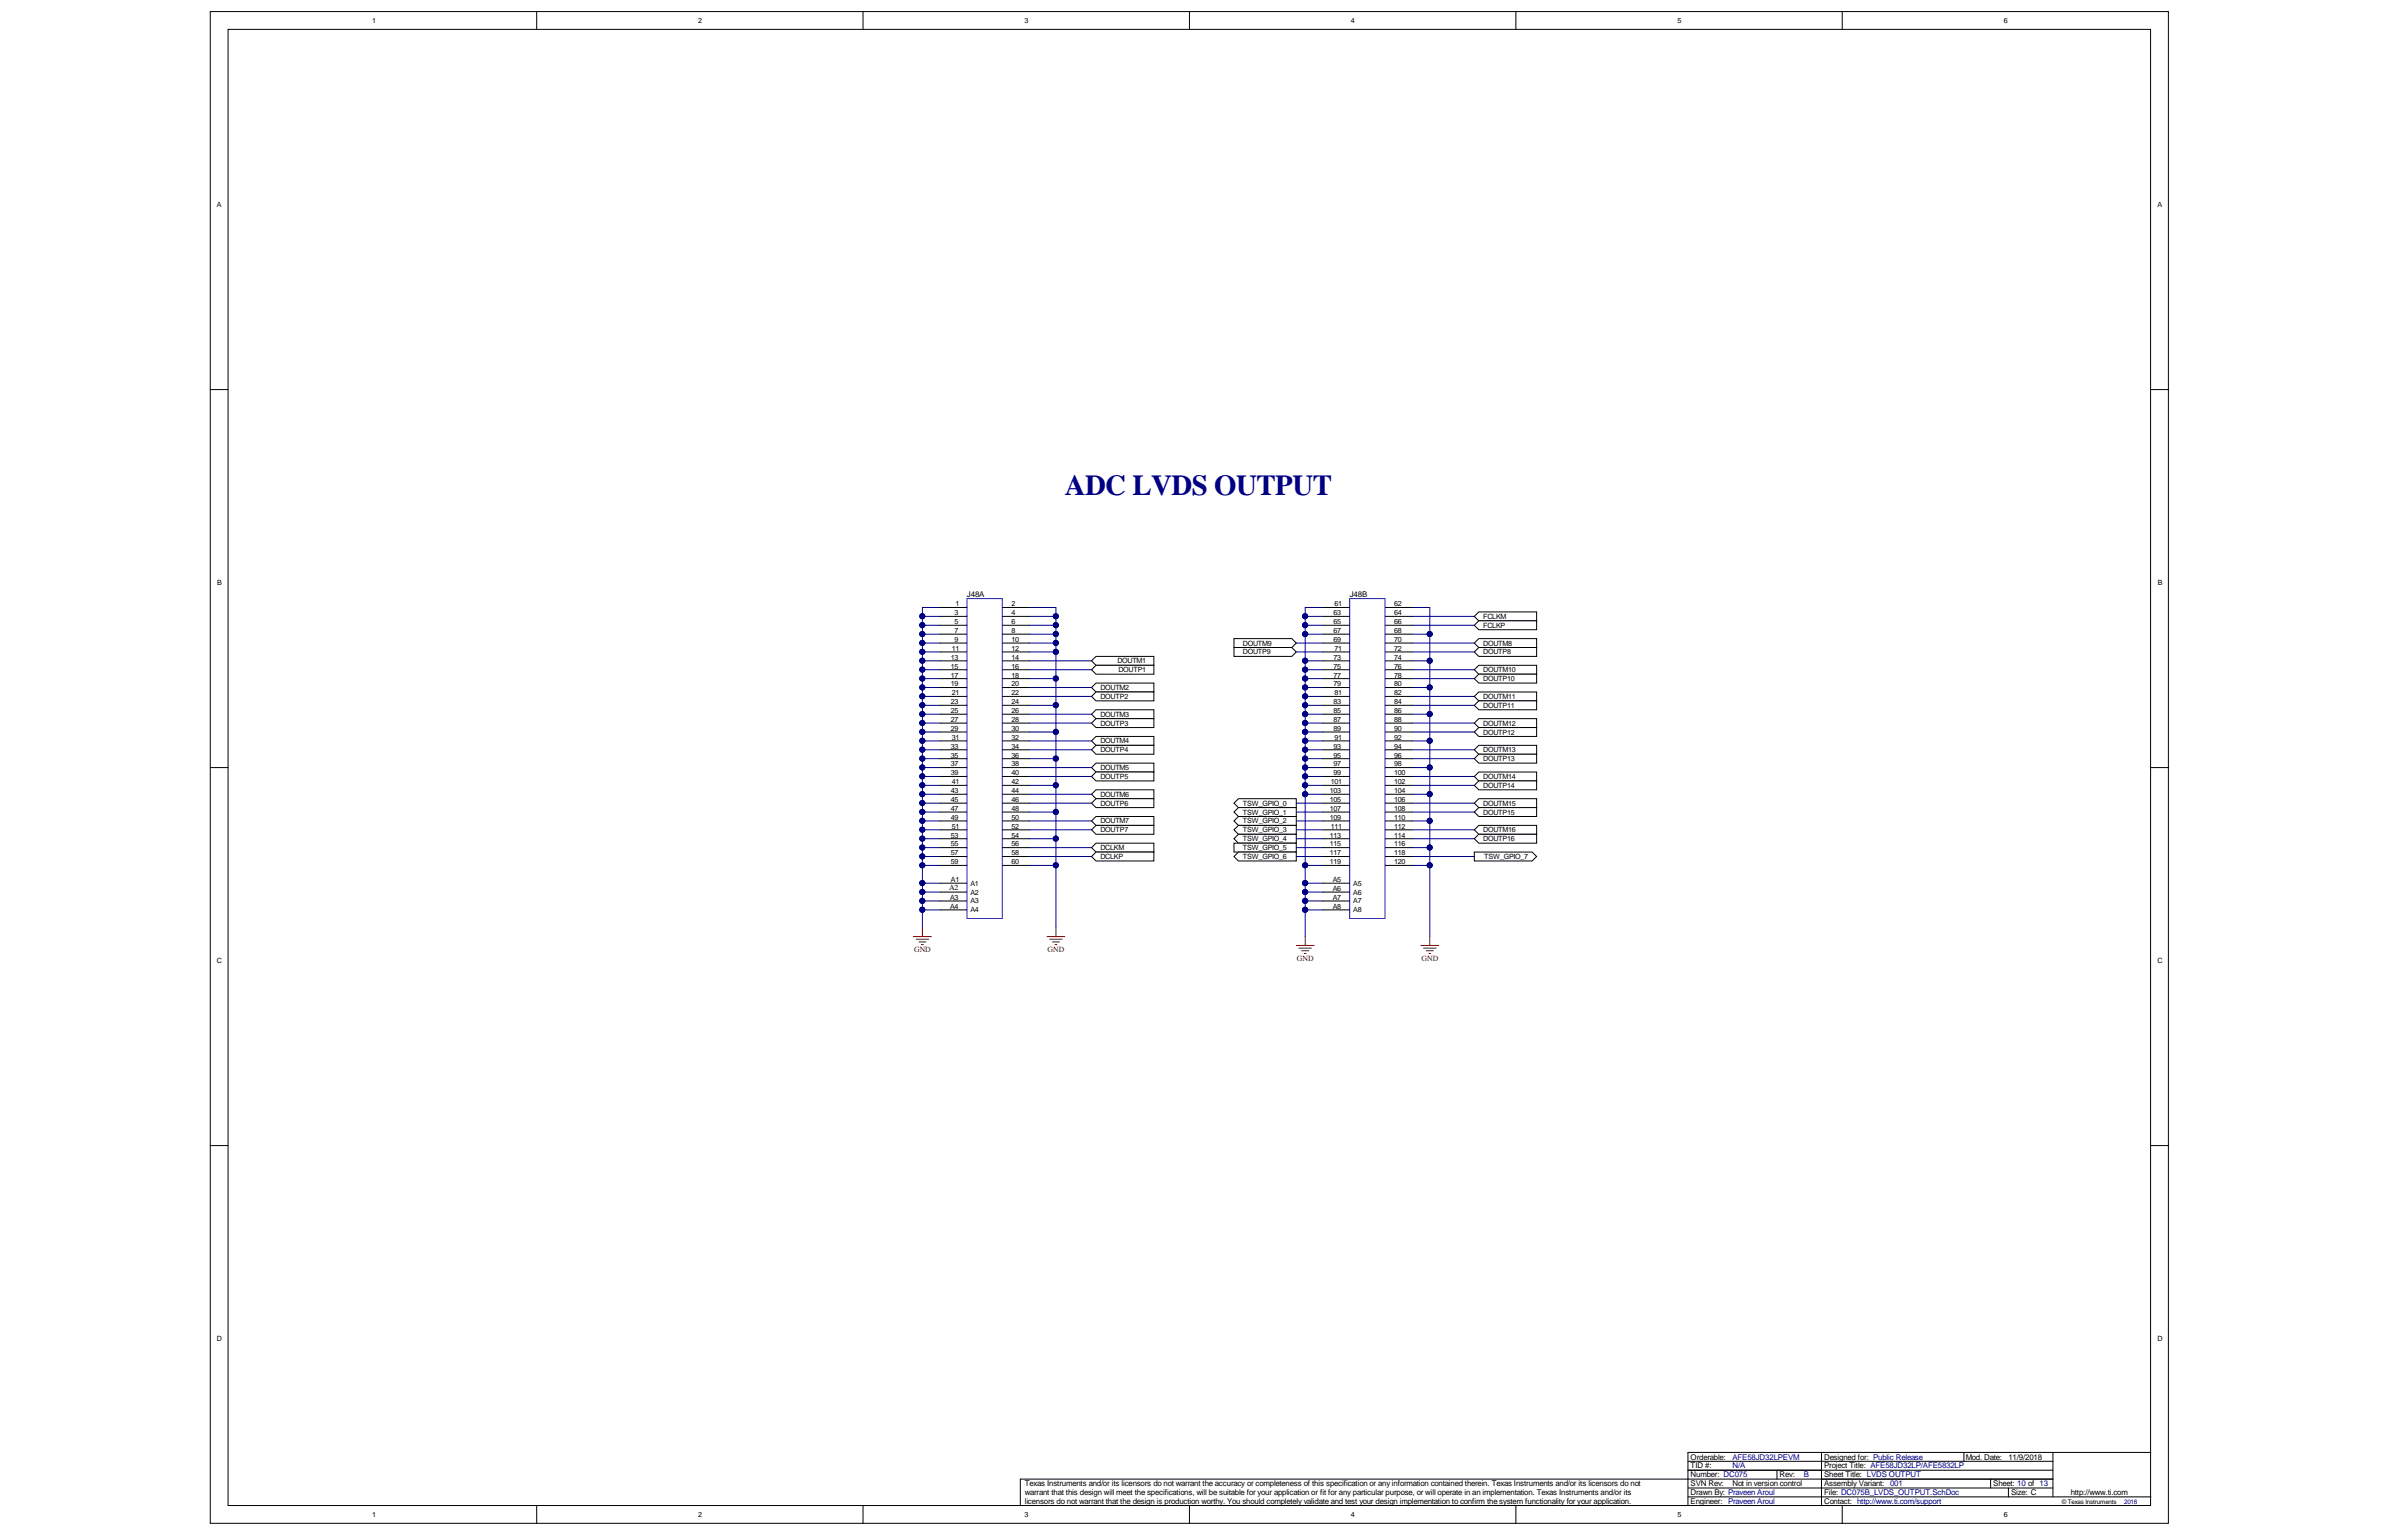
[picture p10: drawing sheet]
<svg xmlns="http://www.w3.org/2000/svg" width="432mm" height="279mm" viewBox="0 0 432 279" stroke-linecap="round" stroke-linejoin="round" font-family="sans-serif">
<defs><g id="words">
<text font-size="5.2" fill="#000080" x="193" y="89.7">ADC LVDS OUTPUT</text>
<g font-size="1.4">
<text x="175.3" y="108.2">J48A</text>
<text x="244.7" y="108.2">J48B</text>
<text x="172.1" y="161.5">A2</text>
<text x="185.8" y="269.5">Texas Instruments and/or its licensors do not warrant the accuracy or completeness of this specification or any information contained therein. Texas Instruments and/or its licensors do not</text>
<text x="306.5" y="269.5">SVN Rev:</text>
<text x="306.5" y="267.9">Number: DC075</text>
<text x="306.5" y="266.3">TID #:</text>
<text x="306.5" y="264.6">Orderable:</text>
<text x="314.1" y="269.5">Not in version control</text>
<text x="322.6" y="267.9">Rev:</text>
<text x="330.7" y="267.9">Sheet Title: LVDS OUTPUT</text>
<text x="330.7" y="266.3">Project Title: AFE58JD32LP/AFE5832LP</text>
<text x="330.7" y="264.6">Designed for: Public Release</text>
<text x="330.7" y="269.5">Assembly Variant:</text>
<text x="356.3" y="264.6">Mod. Date:</text>
<text x="361.3" y="269.5">Sheet: 10 of 13</text>
<text x="364.1" y="264.6">11/9/2018</text>
<text x="185.8" y="271.1">warrant that this design will meet the specifications, will be suitable for your application or fit for any particular purpose, or will operate in an implementation. Texas Instruments and/or its</text>
<text x="185.8" y="272.7">licensors do not warrant that the design is production worthy. You should completely validate and test your design implementation to confirm the system functionality for your application.</text>
<text x="306.5" y="271.1">Drawn By: Praveen Aroul</text>
<text x="306.5" y="272.7">Engineer: Praveen Aroul</text>
<text x="330.7" y="271.1">File: DC075B_LVDS_OUTPUT.SchDoc</text>
<text x="330.7" y="272.7">Contact: http://www.ti.com/support</text>
<text x="364.6" y="271.1">Size: C</text>
<text x="375.4" y="271.1">http://www.ti.com</text>
</g>
<g font-size="1.4" fill="#800000">
<text x="165.7" y="172.7">GND</text>
<text x="189.9" y="172.7">GND</text>
<text x="235.1" y="174.3">GND</text>
<text x="257.7" y="174.3">GND</text>
</g>
<g font-size="1.4" fill="#000080">
<text x="314.1" y="266.3">N/A</text>
<text x="314.1" y="264.6">AFE58JD32LPEVM</text>
<text x="327" y="267.9">B</text>
<text x="342.6" y="269.5">001</text>
</g>
<g font-size="1.3">
<text x="67.5" y="4.2">1</text>
<text x="126.6" y="4.2">2</text>
<text x="185.7" y="4.2">3</text>
<text x="244.9" y="4.2">4</text>
<text x="304.1" y="4.2">5</text>
<text x="363.2" y="4.2">6</text>
<text x="39.3" y="37.6">A</text>
<text x="391.1" y="37.6">A</text>
<text x="39.4" y="106.1">B</text>
<text x="391.1" y="106.1">B</text>
<text x="173" y="111.6">3</text>
<text x="173" y="113.2">5</text>
<text x="173.2" y="109.9">1</text>
<text x="183.3" y="109.9">2</text>
<text x="183.3" y="111.6">4</text>
<text x="183.3" y="113.2">6</text>
<text x="241.7" y="111.6">63</text>
<text x="241.7" y="113.2">65</text>
<text x="241.9" y="109.9">61</text>
<text x="252.7" y="109.9">62</text>
<text x="252.7" y="111.6">64</text>
<text x="252.7" y="113.2">66</text>
<text x="268.9" y="112.2">FCLKM</text>
<text x="268.9" y="113.8">FCLKP</text>
<text x="172.4" y="119.6">13</text>
<text x="172.5" y="118">11</text>
<text x="173" y="114.8">7</text>
<text x="173" y="116.4">9</text>
<text x="183.3" y="114.8">8</text>
<text x="183.3" y="116.4">10</text>
<text x="183.3" y="118">12</text>
<text x="183.3" y="119.6">14</text>
<text x="225.3" y="117.1">DOUTM9</text>
<text x="225.3" y="118.7">DOUTP9</text>
<text x="241.7" y="114.8">67</text>
<text x="241.7" y="116.4">69</text>
<text x="241.7" y="119.6">73</text>
<text x="241.9" y="118">71</text>
<text x="252.7" y="114.8">68</text>
<text x="252.7" y="116.4">70</text>
<text x="252.7" y="118">72</text>
<text x="252.7" y="119.6">74</text>
<text x="268.9" y="117.1">DOUTM8</text>
<text x="268.9" y="118.7">DOUTP8</text>
<text x="172.4" y="121.2">15</text>
<text x="172.4" y="122.8">17</text>
<text x="172.4" y="124.5">19</text>
<text x="183.3" y="121.2">16</text>
<text x="183.3" y="122.8">18</text>
<text x="183.3" y="124.5">20</text>
<text x="199.5" y="125.1">DOUTM2</text>
<text x="202.6" y="120.3">DOUTM1</text>
<text x="202.7" y="121.9">DOUTP1</text>
<text x="241.7" y="121.2">75</text>
<text x="241.7" y="122.8">77</text>
<text x="241.7" y="124.5">79</text>
<text x="252.7" y="121.2">76</text>
<text x="252.7" y="122.8">78</text>
<text x="252.7" y="124.5">80</text>
<text x="268.9" y="121.9">DOUTM10</text>
<text x="268.9" y="123.5">DOUTP10</text>
<text x="172.4" y="127.7">23</text>
<text x="172.4" y="129.3">25</text>
<text x="172.4" y="130.9">27</text>
<text x="172.5" y="126.1">21</text>
<text x="183.3" y="126.1">22</text>
<text x="183.3" y="127.7">24</text>
<text x="183.3" y="129.3">26</text>
<text x="183.3" y="130.9">28</text>
<text x="199.5" y="126.7">DOUTP2</text>
<text x="199.5" y="130">DOUTM3</text>
<text x="199.5" y="131.6">DOUTP3</text>
<text x="241.7" y="127.7">83</text>
<text x="241.7" y="129.3">85</text>
<text x="241.7" y="130.9">87</text>
<text x="241.9" y="126.1">81</text>
<text x="252.7" y="126.1">82</text>
<text x="252.7" y="127.7">84</text>
<text x="252.7" y="129.3">86</text>
<text x="252.7" y="130.9">88</text>
<text x="268.9" y="131.6">DOUTM12</text>
<text x="268.9" y="126.7">DOUTM11</text>
<text x="268.9" y="128.3">DOUTP11</text>
<text x="172.4" y="132.5">29</text>
<text x="172.4" y="135.7">33</text>
<text x="172.4" y="137.4">35</text>
<text x="172.5" y="134.1">31</text>
<text x="183.3" y="132.5">30</text>
<text x="183.3" y="134.1">32</text>
<text x="183.3" y="135.7">34</text>
<text x="183.3" y="137.4">36</text>
<text x="199.5" y="134.8">DOUTM4</text>
<text x="199.5" y="136.4">DOUTP4</text>
<text x="241.7" y="132.5">89</text>
<text x="241.7" y="135.7">93</text>
<text x="241.7" y="137.4">95</text>
<text x="241.9" y="134.1">91</text>
<text x="252.7" y="132.5">90</text>
<text x="252.7" y="134.1">92</text>
<text x="252.7" y="135.7">94</text>
<text x="252.7" y="137.4">96</text>
<text x="268.9" y="136.4">DOUTM13</text>
<text x="268.9" y="133.2">DOUTP12</text>
<text x="172.4" y="139">37</text>
<text x="172.4" y="140.6">39</text>
<text x="172.4" y="143.8">43</text>
<text x="172.5" y="142.2">41</text>
<text x="183.3" y="139">38</text>
<text x="183.3" y="140.6">40</text>
<text x="183.3" y="142.2">42</text>
<text x="183.3" y="143.8">44</text>
<text x="199.5" y="139.6">DOUTM5</text>
<text x="199.5" y="141.2">DOUTP5</text>
<text x="241.1" y="143.8">103</text>
<text x="241.2" y="142.2">101</text>
<text x="241.7" y="139">97</text>
<text x="241.7" y="140.6">99</text>
<text x="252.7" y="139">98</text>
<text x="252.7" y="140.6">100</text>
<text x="252.7" y="142.2">102</text>
<text x="252.7" y="143.8">104</text>
<text x="268.9" y="141.2">DOUTM14</text>
<text x="268.9" y="142.9">DOUTP14</text>
<text x="268.9" y="138">DOUTP13</text>
<text x="172.4" y="145.4">45</text>
<text x="172.4" y="147">47</text>
<text x="172.4" y="148.6">49</text>
<text x="183.3" y="145.4">46</text>
<text x="183.3" y="147">48</text>
<text x="183.3" y="148.6">50</text>
<text x="199.5" y="144.5">DOUTM6</text>
<text x="199.5" y="146.1">DOUTP6</text>
<text x="199.5" y="149.3">DOUTM7</text>
<text x="225.3" y="146.1">TSW_GPIO_0</text>
<text x="225.3" y="147.7">TSW_GPIO_1</text>
<text x="225.3" y="149.3">TSW_GPIO_2</text>
<text x="241.1" y="145.4">105</text>
<text x="241.1" y="147">107</text>
<text x="241.1" y="148.6">109</text>
<text x="252.7" y="145.4">106</text>
<text x="252.7" y="147">108</text>
<text x="252.7" y="148.6">110</text>
<text x="268.9" y="146.1">DOUTM15</text>
<text x="268.9" y="147.7">DOUTP15</text>
<text x="172.4" y="151.9">53</text>
<text x="172.4" y="153.5">55</text>
<text x="172.4" y="155.1">57</text>
<text x="172.5" y="150.3">51</text>
<text x="183.3" y="150.3">52</text>
<text x="183.3" y="151.9">54</text>
<text x="183.3" y="153.5">56</text>
<text x="183.3" y="155.1">58</text>
<text x="199.5" y="150.9">DOUTP7</text>
<text x="199.5" y="154.1">DCLKM</text>
<text x="199.5" y="155.8">DCLKP</text>
<text x="225.3" y="150.9">TSW_GPIO_3</text>
<text x="225.3" y="152.5">TSW_GPIO_4</text>
<text x="225.3" y="154.1">TSW_GPIO_5</text>
<text x="225.3" y="155.8">TSW_GPIO_6</text>
<text x="241.1" y="151.9">113</text>
<text x="241.1" y="153.5">115</text>
<text x="241.1" y="155.1">117</text>
<text x="241.2" y="150.3">111</text>
<text x="252.7" y="150.3">112</text>
<text x="252.7" y="151.9">114</text>
<text x="252.7" y="153.5">116</text>
<text x="252.7" y="155.1">118</text>
<text x="268.9" y="150.9">DOUTM16</text>
<text x="268.9" y="152.5">DOUTP16</text>
<text x="269" y="155.8">TSW_GPIO_7</text>
<text x="172.4" y="156.7">59</text>
<text x="172.4" y="159.9">A1</text>
<text x="175.9" y="160.6">A1</text>
<text x="183.3" y="156.7">60</text>
<text x="241.1" y="156.7">119</text>
<text x="241.6" y="159.9">A5</text>
<text x="241.6" y="161.5">A6</text>
<text x="245.3" y="160.6">A5</text>
<text x="252.7" y="156.7">120</text>
<text x="172.2" y="163.2">A3</text>
<text x="172.2" y="164.8">A4</text>
<text x="175.9" y="162.2">A2</text>
<text x="175.9" y="163.8">A3</text>
<text x="175.9" y="165.4">A4</text>
<text x="241.6" y="163.2">A7</text>
<text x="241.6" y="164.8">A8</text>
<text x="245.3" y="162.2">A6</text>
<text x="245.3" y="163.8">A7</text>
<text x="245.3" y="165.4">A8</text>
<text x="39.3" y="174.6">C</text>
<text x="391.1" y="174.6">C</text>
<text x="39.3" y="243.2">D</text>
<text x="391.1" y="243.2">D</text>
<text x="67.5" y="275.1">1</text>
<text x="126.6" y="275.1">2</text>
<text x="185.7" y="275.1">3</text>
<text x="244.9" y="275.1">4</text>
<text x="304.1" y="275.1">5</text>
<text x="363.2" y="275.1">6</text>
</g>
<text font-size="1.1" x="373.8" y="272.8">© Texas Instruments</text>
<text font-size="1.1" fill="#000080" x="385.1" y="272.8">2018</text>
</g></defs>
<g fill="#fff" stroke="#000" stroke-width=".18">
<path d="M38.1 2.1h355v274.1h-355z"/>
<path d="M41.3 5.3h348.5v267.7h-348.5z"/>
</g>
<g fill="none" stroke="#000" stroke-width=".18">
<path d="M97.3 2.1v3.2M156.4 2.1v3.2M215.6 2.1v3.2M274.8 2.1v3.2M334 2.1v3.2M38.1 70.6h3.2M389.9 70.6h3.2M38.1 139.2h3.2M389.9 139.2h3.2M38.1 207.7h3.2M389.9 207.7h3.2M97.3 273v3.3"/>
<path d="M156.4 273v3.3M215.6 273v3.3M274.8 273v3.3M306 271.4h83.9M306 269.8h66.1M306 266.6h66.1M306 265h66.1M322.1 266.6v1.6M330.2 263.3h-24.2v9.7M334 273v3.3M356 263.3v1.7M360.9 268.2v1.6"/>
<path d="M364.1 269.8v1.6M372.1 268.2h-187.1v4.8M372.1 263.3v8.1M389.9 263.3h-59.7v9.7"/>
</g>
<g fill="none" stroke="#000080" stroke-width=".18">
<path d="M167.2 111.8h3.2M167.2 113.4h3.2M167.2 115h3.2M167.2 116.6h3.2M167.2 118.2h3.2M167.2 119.8h3.2M186.6 110.1h4.8v4.9M186.6 115h4.8v53.2M186.6 111.8h4.8M186.6 113.4h4.8M186.6 116.6h4.8M186.6 118.2h4.8"/>
<path d="M186.6 119.8h11.3M236.6 111.8h3.2M236.6 113.4h3.2M236.6 115h3.2M236.6 119.8h3.2M256 110.1h3.2v4.9h-3.2M259.2 115v4.8h-3.2M259.2 119.8v4.9h-3.2M167.2 121.4h3.2M167.2 123h3.2M167.2 124.7h3.2M167.2 126.3h3.2"/>
<path d="M167.2 127.9h3.2M167.2 129.5h3.2M167.2 131.1h3.2M167.2 132.7h3.2M167.2 134.3h3.2M167.2 136h3.2M167.2 137.6h3.2M167.2 139.2h3.2M186.6 123h4.8M186.6 127.9h4.8M186.6 132.7h4.8M186.6 137.6h4.8"/>
<path d="M236.6 121.4h3.2M236.6 123h3.2M236.6 124.7h3.2M236.6 126.3h3.2M236.6 127.9h3.2M236.6 129.5h3.2M236.6 131.1h3.2M236.6 132.7h3.2M236.6 134.3h3.2M236.6 136h3.2M236.6 137.6h3.2M236.6 139.2h3.2"/>
<path d="M256 134.3h3.2M259.2 124.7v4.8h-3.2M259.2 129.5v9.7h-3.2M259.2 139.2v4.8h-3.2M167.2 140.8h3.2M167.2 142.4h3.2M167.2 144h3.2M167.2 145.6h3.2M167.2 147.2h3.2M167.2 148.9h3.2M167.2 150.5h3.2M167.2 152.1h3.2"/>
<path d="M167.2 153.7h3.2M167.2 155.3h3.2M167.2 156.9h3.2M186.6 142.4h4.8M186.6 147.2h4.8M186.6 152.1h4.8M186.6 156.9h4.8M236.6 140.8h3.2M236.6 142.4h3.2M236.6 144h3.2M259.2 144v4.9h-3.2M259.2 148.9v4.8h-3.2"/>
<path d="M259.2 153.7v3.2h-3.2"/>
</g>
<g fill="#000080" stroke="#000080" stroke-width=".18">
<circle cx="167.2" cy="111.7" r=".46"/>
<circle cx="167.2" cy="113.3" r=".46"/>
<circle cx="167.2" cy="115" r=".46"/>
<circle cx="167.2" cy="116.6" r=".46"/>
<circle cx="167.2" cy="118.2" r=".46"/>
<circle cx="167.2" cy="119.8" r=".46"/>
<circle cx="167.2" cy="121.4" r=".46"/>
<circle cx="167.2" cy="123" r=".46"/>
<circle cx="167.2" cy="124.6" r=".46"/>
<circle cx="167.2" cy="126.3" r=".46"/>
<circle cx="167.2" cy="127.9" r=".46"/>
<circle cx="167.2" cy="129.5" r=".46"/>
<circle cx="167.2" cy="131.1" r=".46"/>
<circle cx="167.2" cy="132.7" r=".46"/>
<circle cx="167.2" cy="134.3" r=".46"/>
<circle cx="167.2" cy="135.9" r=".46"/>
<circle cx="167.2" cy="137.5" r=".46"/>
<circle cx="167.2" cy="139.2" r=".46"/>
<circle cx="167.2" cy="140.8" r=".46"/>
<circle cx="167.2" cy="142.4" r=".46"/>
<circle cx="167.2" cy="144" r=".46"/>
<circle cx="167.2" cy="145.6" r=".46"/>
<circle cx="167.2" cy="147.2" r=".46"/>
<circle cx="167.2" cy="148.8" r=".46"/>
<circle cx="167.2" cy="150.4" r=".46"/>
<circle cx="167.2" cy="152.1" r=".46"/>
<circle cx="167.2" cy="153.7" r=".46"/>
<circle cx="167.2" cy="155.3" r=".46"/>
<circle cx="167.2" cy="156.9" r=".46"/>
<circle cx="191.4" cy="111.7" r=".46"/>
<circle cx="191.4" cy="113.3" r=".46"/>
<circle cx="191.4" cy="118.2" r=".46"/>
<circle cx="191.4" cy="123" r=".46"/>
<circle cx="191.4" cy="127.9" r=".46"/>
<circle cx="191.4" cy="132.7" r=".46"/>
<circle cx="191.4" cy="137.5" r=".46"/>
<circle cx="191.4" cy="142.4" r=".46"/>
<circle cx="191.4" cy="147.2" r=".46"/>
<circle cx="191.4" cy="152.1" r=".46"/>
<circle cx="191.4" cy="156.9" r=".46"/>
<circle cx="236.6" cy="111.7" r=".46"/>
<circle cx="236.6" cy="113.3" r=".46"/>
<circle cx="236.6" cy="115" r=".46"/>
<circle cx="236.6" cy="119.8" r=".46"/>
<circle cx="236.6" cy="121.4" r=".46"/>
<circle cx="236.6" cy="123" r=".46"/>
<circle cx="236.6" cy="124.6" r=".46"/>
<circle cx="236.6" cy="129.5" r=".46"/>
<circle cx="236.6" cy="131.1" r=".46"/>
<circle cx="236.6" cy="132.7" r=".46"/>
<circle cx="236.6" cy="126.3" r=".46"/>
<circle cx="236.6" cy="127.9" r=".46"/>
<circle cx="236.6" cy="134.3" r=".46"/>
<circle cx="236.6" cy="135.9" r=".46"/>
<circle cx="236.6" cy="137.5" r=".46"/>
<circle cx="236.6" cy="139.2" r=".46"/>
<circle cx="236.6" cy="140.8" r=".46"/>
<circle cx="236.6" cy="142.4" r=".46"/>
<circle cx="236.6" cy="144" r=".46"/>
<circle cx="259.2" cy="115" r=".46"/>
<circle cx="259.2" cy="119.8" r=".46"/>
<circle cx="259.2" cy="124.6" r=".46"/>
<circle cx="259.2" cy="129.5" r=".46"/>
<circle cx="259.2" cy="134.3" r=".46"/>
<circle cx="259.2" cy="139.2" r=".46"/>
<circle cx="259.2" cy="144" r=".46"/>
<circle cx="259.2" cy="148.8" r=".46"/>
<circle cx="259.2" cy="153.7" r=".46"/>
<circle cx="259.2" cy="156.9" r=".46"/>
<circle cx="191.4" cy="115" r=".46"/>
<circle cx="191.4" cy="116.6" r=".46"/>
</g>
<path d="M197.9 124.7l.8-.8h10.5v1.6h-10.5z" fill-rule="evenodd" fill="#fff" stroke="#000" stroke-width=".18"/>
<path d="M186.6 121.4h11.3" fill="none" stroke="#000080" stroke-width=".18"/>
<path d="M197.9 126.3l.8-.8h10.5v1.6h-10.5z" fill-rule="evenodd" fill="#fff" stroke="#000" stroke-width=".18"/>
<path d="M186.6 124.7h11.3" fill="none" stroke="#000080" stroke-width=".18"/>
<path d="M197.9 129.5l.8-.8h10.5v1.6h-10.5z" fill-rule="evenodd" fill="#fff" stroke="#000" stroke-width=".18"/>
<path d="M186.6 126.3h11.3" fill="none" stroke="#000080" stroke-width=".18"/>
<path d="M197.9 131.1l.8-.8h10.5v1.6h-10.5z" fill-rule="evenodd" fill="#fff" stroke="#000" stroke-width=".18"/>
<path d="M186.6 129.5h11.3" fill="none" stroke="#000080" stroke-width=".18"/>
<path d="M197.9 134.3l.8-.8h10.5v1.6h-10.5z" fill-rule="evenodd" fill="#fff" stroke="#000" stroke-width=".18"/>
<path d="M186.6 131.1h11.3" fill="none" stroke="#000080" stroke-width=".18"/>
<path d="M197.9 136l.8-.9h10.5v1.7h-10.5z" fill-rule="evenodd" fill="#fff" stroke="#000" stroke-width=".18"/>
<path d="M186.6 134.3h11.3" fill="none" stroke="#000080" stroke-width=".18"/>
<path d="M197.9 139.2l.8-.8h10.5v1.6h-10.5z" fill-rule="evenodd" fill="#fff" stroke="#000" stroke-width=".18"/>
<path d="M186.6 136h11.3" fill="none" stroke="#000080" stroke-width=".18"/>
<path d="M197.9 140.8l.8-.8h10.5v1.6h-10.5z" fill-rule="evenodd" fill="#fff" stroke="#000" stroke-width=".18"/>
<path d="M186.6 139.2h11.3" fill="none" stroke="#000080" stroke-width=".18"/>
<path d="M197.9 144l.8-.8h10.5v1.6h-10.5z" fill-rule="evenodd" fill="#fff" stroke="#000" stroke-width=".18"/>
<path d="M186.6 140.8h11.3" fill="none" stroke="#000080" stroke-width=".18"/>
<path d="M197.9 145.6l.8-.8h10.5v1.6h-10.5z" fill-rule="evenodd" fill="#fff" stroke="#000" stroke-width=".18"/>
<path d="M186.6 144h11.3" fill="none" stroke="#000080" stroke-width=".18"/>
<path d="M197.9 148.9l.8-.9h10.5v1.7h-10.5z" fill-rule="evenodd" fill="#fff" stroke="#000" stroke-width=".18"/>
<path d="M186.6 145.6h11.3" fill="none" stroke="#000080" stroke-width=".18"/>
<path d="M197.9 150.5l.8-.8h10.5v1.6h-10.5z" fill-rule="evenodd" fill="#fff" stroke="#000" stroke-width=".18"/>
<path d="M186.6 148.9h11.3" fill="none" stroke="#000080" stroke-width=".18"/>
<path d="M267.3 116.6l.8-.8h10.5v1.6h-10.5z" fill-rule="evenodd" fill="#fff" stroke="#000" stroke-width=".18"/>
<path d="M186.6 150.5h11.3" fill="none" stroke="#000080" stroke-width=".18"/>
<path d="M267.3 118.2l.8-.8h10.5v1.6h-10.5z" fill-rule="evenodd" fill="#fff" stroke="#000" stroke-width=".18"/>
<path d="M186.6 153.7h11.3" fill="none" stroke="#000080" stroke-width=".18"/>
<path d="M197.9 153.7l.8-.8h10.5v1.6h-10.5z" fill-rule="evenodd" fill="#fff" stroke="#000" stroke-width=".18"/>
<path d="M186.6 155.3h11.3" fill="none" stroke="#000080" stroke-width=".18"/>
<path d="M197.9 155.3l.8-.8h10.5v1.6h-10.5z" fill-rule="evenodd" fill="#fff" stroke="#000" stroke-width=".18"/>
<path d="M256 111.8h11.3" fill="none" stroke="#000080" stroke-width=".18"/>
<path d="M267.3 111.8l.8-.8h10.5v1.6h-10.5z" fill-rule="evenodd" fill="#fff" stroke="#000" stroke-width=".18"/>
<path d="M256 113.4h11.3" fill="none" stroke="#000080" stroke-width=".18"/>
<path d="M267.3 113.4l.8-.8h10.5v1.6h-10.5z" fill-rule="evenodd" fill="#fff" stroke="#000" stroke-width=".18"/>
<path d="M256 150.5h11.3" fill="none" stroke="#000080" stroke-width=".18"/>
<path d="M267.3 150.5l.8-.8h10.5v1.6h-10.5z" fill-rule="evenodd" fill="#fff" stroke="#000" stroke-width=".18"/>
<path d="M256 152.1h11.3" fill="none" stroke="#000080" stroke-width=".18"/>
<path d="M267.3 152.1l.8-.8h10.5v1.6h-10.5z" fill-rule="evenodd" fill="#fff" stroke="#000" stroke-width=".18"/>
<path d="M256 145.6h11.3" fill="none" stroke="#000080" stroke-width=".18"/>
<path d="M267.3 145.6l.8-.8h10.5v1.6h-10.5z" fill-rule="evenodd" fill="#fff" stroke="#000" stroke-width=".18"/>
<path d="M256 147.2h11.3" fill="none" stroke="#000080" stroke-width=".18"/>
<path d="M267.3 147.2l.8-.8h10.5v1.6h-10.5z" fill-rule="evenodd" fill="#fff" stroke="#000" stroke-width=".18"/>
<path d="M256 140.8h11.3" fill="none" stroke="#000080" stroke-width=".18"/>
<path d="M267.3 140.8l.8-.8h10.5v1.6h-10.5z" fill-rule="evenodd" fill="#fff" stroke="#000" stroke-width=".18"/>
<path d="M256 142.4h11.3" fill="none" stroke="#000080" stroke-width=".18"/>
<path d="M267.3 142.4l.8-.8h10.5v1.6h-10.5z" fill-rule="evenodd" fill="#fff" stroke="#000" stroke-width=".18"/>
<path d="M256 136h11.3" fill="none" stroke="#000080" stroke-width=".18"/>
<path d="M267.3 136l.8-.9h10.5v1.7h-10.5z" fill-rule="evenodd" fill="#fff" stroke="#000" stroke-width=".18"/>
<path d="M256 137.6h11.3" fill="none" stroke="#000080" stroke-width=".18"/>
<path d="M267.3 137.6l.8-.8h10.5v1.6h-10.5z" fill-rule="evenodd" fill="#fff" stroke="#000" stroke-width=".18"/>
<path d="M256 131.1h11.3" fill="none" stroke="#000080" stroke-width=".18"/>
<path d="M267.3 131.1l.8-.8h10.5v1.6h-10.5z" fill-rule="evenodd" fill="#fff" stroke="#000" stroke-width=".18"/>
<path d="M256 132.7h11.3" fill="none" stroke="#000080" stroke-width=".18"/>
<path d="M267.3 132.7l.8-.8h10.5v1.6h-10.5z" fill-rule="evenodd" fill="#fff" stroke="#000" stroke-width=".18"/>
<path d="M256 126.3h11.3" fill="none" stroke="#000080" stroke-width=".18"/>
<path d="M267.3 126.3l.8-.8h10.5v1.6h-10.5z" fill-rule="evenodd" fill="#fff" stroke="#000" stroke-width=".18"/>
<path d="M256 127.9h11.3" fill="none" stroke="#000080" stroke-width=".18"/>
<path d="M267.3 127.9l.8-.8h10.5v1.6h-10.5z" fill-rule="evenodd" fill="#fff" stroke="#000" stroke-width=".18"/>
<path d="M256 121.4h11.3" fill="none" stroke="#000080" stroke-width=".18"/>
<path d="M267.3 121.4l.8-.8h10.5v1.6h-10.5z" fill-rule="evenodd" fill="#fff" stroke="#000" stroke-width=".18"/>
<path d="M256 123h11.3" fill="none" stroke="#000080" stroke-width=".18"/>
<path d="M267.3 123l.8-.8h10.5v1.7h-10.5z" fill-rule="evenodd" fill="#fff" stroke="#000" stroke-width=".18"/>
<path d="M256 116.6h11.3" fill="none" stroke="#000080" stroke-width=".18"/>
<path d="M223.7 115.8h10.5l.8 .8-.8 .8h-10.5z" fill-rule="evenodd" fill="#fff" stroke="#000" stroke-width=".18"/>
<path d="M256 118.2h11.3" fill="none" stroke="#000080" stroke-width=".18"/>
<path d="M223.7 117.4h10.5l.8 .8-.8 .8h-10.5z" fill-rule="evenodd" fill="#fff" stroke="#000" stroke-width=".18"/>
<g fill="none" stroke="#800000" stroke-width=".18">
<path d="M165.6 169.8h3.2M166.1 170.3h2.2M166.6 170.8h1.3M167 171.3h.4M167.2 168.2v1.6M189.8 169.8h3.2M190.3 170.3h2.2M190.8 170.8h1.3M191.3 171.3h.3M191.4 168.2v1.6M235 171.4h3.2M235.5 171.9h2.2"/>
<path d="M236 172.4h1.2M236.4 172.9h.4M236.6 169.8v1.6M257.6 171.4h3.2M258.1 171.9h2.2M258.5 172.4h1.3M259 172.9h.4M259.2 169.8v1.6"/>
</g>
<path d="M170.4 110.1h-3.2v58.1M235 116.6h4.8M239.8 110.1h-3.2v59.7M259.2 156.9v12.9" fill="none" stroke="#000080" stroke-width=".18"/>
<g fill="#000080" stroke="#000080" stroke-width=".18">
<circle cx="167.2" cy="111.7" r=".46"/>
<circle cx="167.2" cy="113.3" r=".46"/>
<circle cx="167.2" cy="115" r=".46"/>
<circle cx="167.2" cy="116.6" r=".46"/>
<circle cx="167.2" cy="118.2" r=".46"/>
<circle cx="167.2" cy="119.8" r=".46"/>
<circle cx="167.2" cy="121.4" r=".46"/>
<circle cx="167.2" cy="123" r=".46"/>
<circle cx="167.2" cy="124.6" r=".46"/>
<circle cx="167.2" cy="126.3" r=".46"/>
<circle cx="167.2" cy="127.9" r=".46"/>
<circle cx="167.2" cy="129.5" r=".46"/>
<circle cx="167.2" cy="131.1" r=".46"/>
<circle cx="167.2" cy="132.7" r=".46"/>
<circle cx="167.2" cy="134.3" r=".46"/>
<circle cx="167.2" cy="135.9" r=".46"/>
<circle cx="167.2" cy="137.5" r=".46"/>
<circle cx="167.2" cy="139.2" r=".46"/>
<circle cx="167.2" cy="140.8" r=".46"/>
<circle cx="167.2" cy="142.4" r=".46"/>
<circle cx="167.2" cy="144" r=".46"/>
<circle cx="167.2" cy="145.6" r=".46"/>
<circle cx="167.2" cy="147.2" r=".46"/>
<circle cx="167.2" cy="148.8" r=".46"/>
<circle cx="167.2" cy="150.4" r=".46"/>
<circle cx="167.2" cy="152.1" r=".46"/>
<circle cx="167.2" cy="153.7" r=".46"/>
<circle cx="167.2" cy="155.3" r=".46"/>
<circle cx="167.2" cy="156.9" r=".46"/>
<circle cx="167.2" cy="160.1" r=".46"/>
<circle cx="167.2" cy="161.7" r=".46"/>
<circle cx="167.2" cy="163.3" r=".46"/>
<circle cx="167.2" cy="165" r=".46"/>
<circle cx="236.6" cy="111.7" r=".46"/>
<circle cx="236.6" cy="113.3" r=".46"/>
<circle cx="236.6" cy="115" r=".46"/>
<circle cx="236.6" cy="119.8" r=".46"/>
<circle cx="236.6" cy="121.4" r=".46"/>
<circle cx="236.6" cy="123" r=".46"/>
<circle cx="236.6" cy="124.6" r=".46"/>
<circle cx="236.6" cy="126.3" r=".46"/>
<circle cx="236.6" cy="127.9" r=".46"/>
<circle cx="236.6" cy="129.5" r=".46"/>
<circle cx="236.6" cy="131.1" r=".46"/>
<circle cx="236.6" cy="132.7" r=".46"/>
<circle cx="236.6" cy="134.3" r=".46"/>
<circle cx="236.6" cy="135.9" r=".46"/>
<circle cx="236.6" cy="137.5" r=".46"/>
<circle cx="236.6" cy="139.2" r=".46"/>
<circle cx="236.6" cy="140.8" r=".46"/>
<circle cx="236.6" cy="142.4" r=".46"/>
<circle cx="236.6" cy="144" r=".46"/>
<circle cx="236.6" cy="156.9" r=".46"/>
<circle cx="236.6" cy="160.1" r=".46"/>
<circle cx="236.6" cy="161.7" r=".46"/>
<circle cx="236.6" cy="163.3" r=".46"/>
<circle cx="236.6" cy="165" r=".46"/>
<circle cx="259.2" cy="156.9" r=".46"/>
</g>
<path d="M197.9 119.8l.8-.8h10.5v1.6h-10.5z" fill-rule="evenodd" fill="#fff" stroke="#000" stroke-width=".18"/>
<path d="M235 118.2h4.8" fill="none" stroke="#000080" stroke-width=".18"/>
<path d="M197.9 121.4l.8-.8h10.5v1.6h-10.5z" fill-rule="evenodd" fill="#fff" stroke="#000" stroke-width=".18"/>
<path d="M167.2 160.1h3.2M167.2 161.8h3.2M167.2 163.4h3.2M167.2 165h3.2M236.6 160.1h3.2M236.6 161.8h3.2M236.6 163.4h3.2M236.6 165h3.2" fill="none" stroke="#000080" stroke-width=".18"/>
<g fill="#000080" stroke="#000080" stroke-width=".18">
<circle cx="167.2" cy="160.1" r=".46"/>
<circle cx="167.2" cy="161.7" r=".46"/>
<circle cx="167.2" cy="163.3" r=".46"/>
<circle cx="167.2" cy="165" r=".46"/>
<circle cx="236.6" cy="160.1" r=".46"/>
<circle cx="236.6" cy="161.7" r=".46"/>
<circle cx="236.6" cy="163.3" r=".46"/>
<circle cx="236.6" cy="165" r=".46"/>
</g>
<path d="M223.7 145.6l.8-.8h10.5v1.6h-10.5z" fill-rule="evenodd" fill="#fff" stroke="#000" stroke-width=".18"/>
<path d="M235 145.6h4.8" fill="none" stroke="#000080" stroke-width=".18"/>
<path d="M223.7 147.2l.8-.8h10.5v1.6h-10.5z" fill-rule="evenodd" fill="#fff" stroke="#000" stroke-width=".18"/>
<path d="M235 147.2h4.8" fill="none" stroke="#000080" stroke-width=".18"/>
<path d="M223.7 148.9l.8-.9h10.5v1.7h-10.5z" fill-rule="evenodd" fill="#fff" stroke="#000" stroke-width=".18"/>
<path d="M235 148.9h4.8" fill="none" stroke="#000080" stroke-width=".18"/>
<path d="M223.7 150.5l.8-.8h10.5v1.6h-10.5z" fill-rule="evenodd" fill="#fff" stroke="#000" stroke-width=".18"/>
<path d="M235 150.5h4.8" fill="none" stroke="#000080" stroke-width=".18"/>
<path d="M223.7 152.1l.8-.8h10.5v1.6h-10.5z" fill-rule="evenodd" fill="#fff" stroke="#000" stroke-width=".18"/>
<path d="M235 152.1h4.8" fill="none" stroke="#000080" stroke-width=".18"/>
<path d="M223.7 152.9h11.3v1.6h-11.3z" fill-rule="evenodd" fill="#fff" stroke="#000" stroke-width=".18"/>
<path d="M235 153.7h4.8" fill="none" stroke="#000080" stroke-width=".18"/>
<path d="M223.7 155.3l.8-.8h10.5v1.6h-10.5z" fill-rule="evenodd" fill="#fff" stroke="#000" stroke-width=".18"/>
<path d="M235 155.3h4.8" fill="none" stroke="#000080" stroke-width=".18"/>
<path d="M267.3 154.5h10.4l.9 .8-.9 .8h-10.4z" fill-rule="evenodd" fill="#fff" stroke="#000" stroke-width=".18"/>
<path d="M256 155.3h11.3" fill="none" stroke="#000080" stroke-width=".18"/>
<path d="M175.3 108.5h6.4v58h-6.4z" fill="#fff" stroke="#00f" stroke-width=".18"/>
<g fill="none" stroke="#000" stroke-width=".18">
<path d="M170.4 110.1h4.9M170.4 111.8h4.9M170.4 113.4h4.9M170.4 115h4.9M170.4 116.6h4.9M170.4 118.2h4.9M170.4 119.8h4.9M181.7 110.1h4.9M181.7 111.8h4.9M181.7 113.4h4.9M181.7 115h4.9M181.7 116.6h4.9"/>
<path d="M181.7 118.2h4.9M181.7 119.8h4.9M170.4 121.4h4.9M170.4 123h4.9M170.4 124.7h4.9M170.4 126.3h4.9M170.4 127.9h4.9M170.4 129.5h4.9M170.4 131.1h4.9M170.4 132.7h4.9M170.4 134.3h4.9M170.4 136h4.9"/>
<path d="M170.4 137.6h4.9M170.4 139.2h4.9M181.7 121.4h4.9M181.7 123h4.9M181.7 124.7h4.9M181.7 126.3h4.9M181.7 127.9h4.9M181.7 129.5h4.9M181.7 131.1h4.9M181.7 132.7h4.9M181.7 134.3h4.9M181.7 136h4.9"/>
<path d="M181.7 137.6h4.9M181.7 139.2h4.9M170.4 140.8h4.9M170.4 142.4h4.9M170.4 144h4.9M170.4 145.6h4.9M170.4 147.2h4.9M170.4 148.9h4.9M170.4 150.5h4.9M170.4 152.1h4.9M170.4 153.7h4.9M170.4 155.3h4.9"/>
<path d="M170.4 156.9h4.9M181.7 140.8h4.9M181.7 142.4h4.9M181.7 144h4.9M181.7 145.6h4.9M181.7 147.2h4.9M181.7 148.9h4.9M181.7 150.5h4.9M181.7 152.1h4.9M181.7 153.7h4.9M181.7 155.3h4.9M181.7 156.9h4.9"/>
<path d="M170.4 160.1h4.9M170.4 161.8h4.9M170.4 163.4h4.9M170.4 165h4.9"/>
</g>
<path d="M244.7 108.5h6.4v58h-6.4z" fill="#fff" stroke="#00f" stroke-width=".18"/>
<g fill="none" stroke="#000" stroke-width=".18">
<path d="M239.8 110.1h4.9M239.8 111.8h4.9M239.8 113.4h4.9M239.8 115h4.9M239.8 116.6h4.9M239.8 118.2h4.9M239.8 119.8h4.9M251.1 110.1h4.9M251.1 111.8h4.9M251.1 113.4h4.9M251.1 115h4.9M251.1 116.6h4.9"/>
<path d="M251.1 118.2h4.9M251.1 119.8h4.9M239.8 121.4h4.9M239.8 123h4.9M239.8 124.7h4.9M239.8 126.3h4.9M239.8 127.9h4.9M239.8 129.5h4.9M239.8 131.1h4.9M239.8 132.7h4.9M239.8 134.3h4.9M239.8 136h4.9"/>
<path d="M239.8 137.6h4.9M239.8 139.2h4.9M251.1 121.4h4.9M251.1 123h4.9M251.1 124.7h4.9M251.1 126.3h4.9M251.1 127.9h4.9M251.1 129.5h4.9M251.1 131.1h4.9M251.1 132.7h4.9M251.1 134.3h4.9M251.1 136h4.9"/>
<path d="M251.1 137.6h4.9M251.1 139.2h4.9M239.8 140.8h4.9M239.8 142.4h4.9M239.8 144h4.9M239.8 145.6h4.9M239.8 147.2h4.9M239.8 148.9h4.9M239.8 150.5h4.9M239.8 152.1h4.9M239.8 153.7h4.9M239.8 155.3h4.9"/>
<path d="M239.8 156.9h4.9M251.1 140.8h4.9M251.1 142.4h4.9M251.1 144h4.9M251.1 145.6h4.9M251.1 147.2h4.9M251.1 148.9h4.9M251.1 150.5h4.9M251.1 152.1h4.9M251.1 153.7h4.9M251.1 155.3h4.9M251.1 156.9h4.9"/>
<path d="M239.8 160.1h4.9M239.8 161.8h4.9M239.8 163.4h4.9M239.8 165h4.9"/>
</g>
<path d="M236.6 156.9h3.2" fill="none" stroke="#000080" stroke-width=".18"/>
<circle cx="236.6" cy="156.9" r=".46" fill="#000080" stroke="#000080" stroke-width=".18"/>
<use href="#words"/>
</svg>
